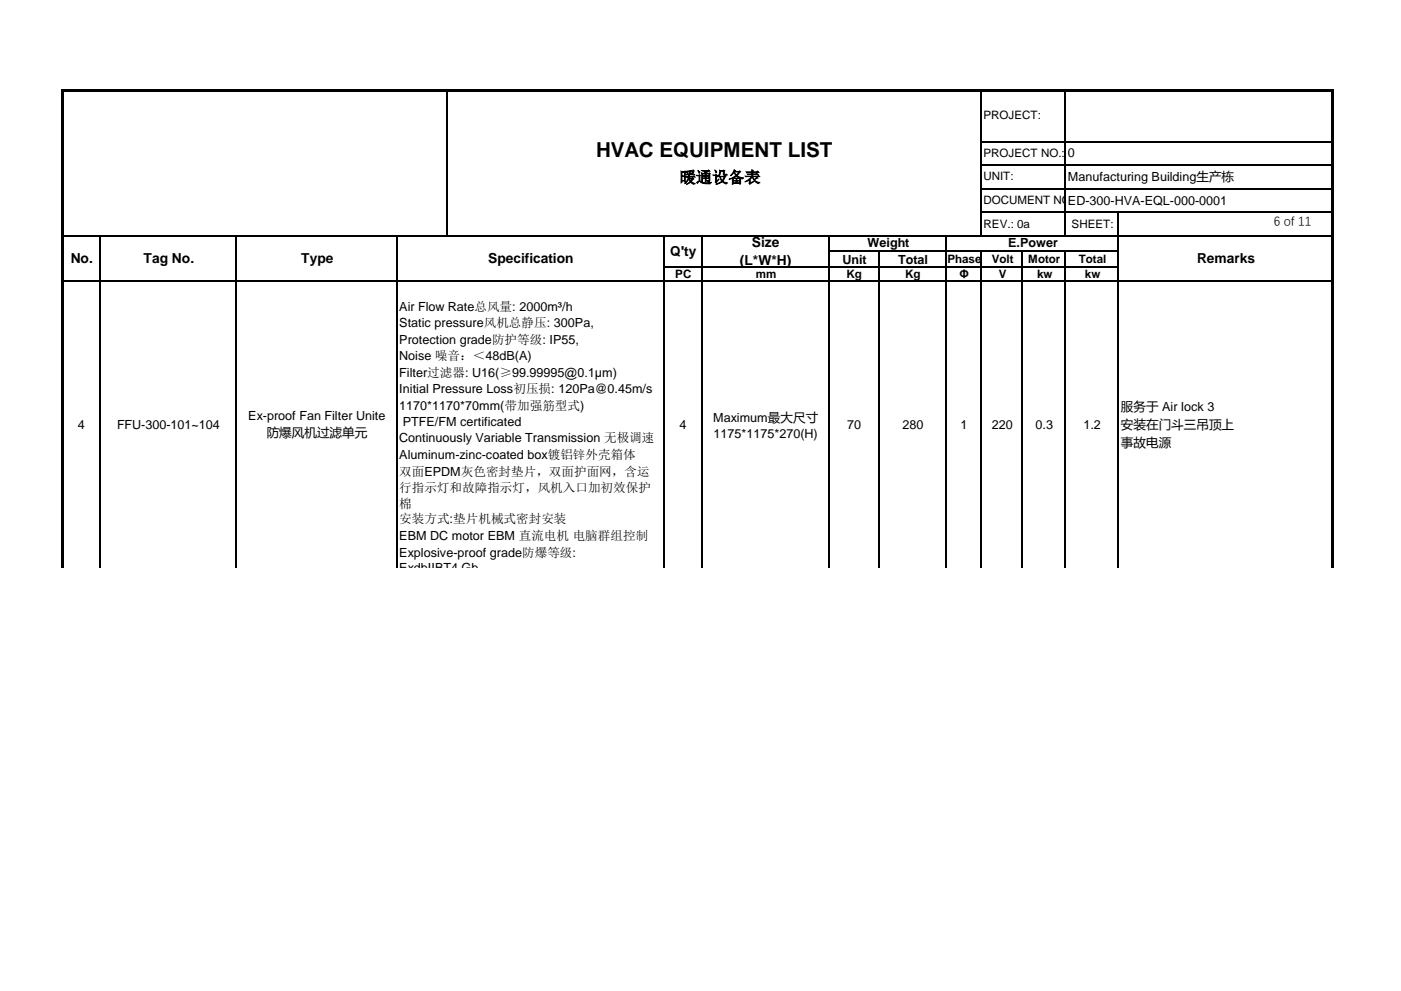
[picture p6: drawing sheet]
<svg xmlns="http://www.w3.org/2000/svg" width="297mm" height="210mm" viewBox="0 0 297 210" stroke-linecap="round" stroke-linejoin="round" font-family="sans-serif">
<defs><g id="words">
<text font-size="4.4" x="126.3" y="33.3">HVAC EQUIPMENT LIST</text>
<text font-size="3.4" x="144.1" y="38.7">暖通设备表</text>
<g font-size="2.9">
<text x="159.4" y="52.4">Size</text>
<text x="15" y="55.7">No.</text>
<text x="30.4" y="55.7">Tag No.</text>
<text x="63.8" y="55.7">Type</text>
<text x="103.5" y="55.7">Specification</text>
<text x="142" y="54.2">Q'ty</text>
<text x="156.8" y="56.1">(L*W*H)</text>
<text x="253.7" y="55.7">Remarks</text>
</g>
<g font-size="2.7">
<text x="226.3" y="33.4">0</text>
<text x="226.3" y="38.3">Manufacturing Building生产栋</text>
<text x="226.3" y="43.4">ED-300-HVA-EQL-000-0001</text>
<text x="270" y="47.8">6 of 11</text>
<text x="183.8" y="52.4">Weight</text>
<text x="213.7" y="52.4">E.Power</text>
<text x="178.5" y="55.8">Unit</text>
<text x="190.4" y="55.8">Total</text>
<text x="84.6" y="65.8">Air Flow Rate总风量: 2000m³/h</text>
<text x="84.6" y="69.3">Static pressure风机总静压: 300Pa,</text>
<text x="84.6" y="72.8">Protection grade防护等级: IP55,</text>
<text x="84.6" y="76.3">Noise 噪音：＜48dB(A)</text>
<text x="84.6" y="79.9">Filter过滤器: U16(≥99.99995@0.1μm)</text>
<text x="84.6" y="83.4">Initial Pressure Loss初压损: 120Pa@0.45m/s</text>
<text x="52.6" y="89.1">Ex-proof Fan Filter Unite</text>
<text x="84.6" y="86.9">1170*1170*70mm(带加强筋型式)</text>
<text x="151.1" y="89.3">Maximum最大尺寸</text>
<text x="237.6" y="87.2">服务于 Air lock 3</text>
<text x="16.5" y="91">4</text>
<text x="24.8" y="91">FFU-300-101~104</text>
<text x="56.5" y="92.7">防爆风机过滤单元</text>
<text x="84.6" y="93.7">Continuously Variable Transmission 无极调速</text>
<text x="85.4" y="90.2">PTFE/FM certificated</text>
<text x="144" y="91">4</text>
<text x="151.2" y="92.9">1175*1175*270(H)</text>
<text x="179.6" y="91">70</text>
<text x="191.2" y="91">280</text>
<text x="203.6" y="91">1</text>
<text x="210.2" y="91">220</text>
<text x="219.4" y="91">0.3</text>
<text x="229.6" y="91">1.2</text>
<text x="237.6" y="91">安装在门斗三吊顶上</text>
<text x="237.6" y="94.8">事故电源</text>
<text x="84.6" y="97.3">Aluminum-zinc-coated box镀铝锌外壳箱体</text>
<text x="84.6" y="100.8">双面EPDM灰色密封垫片，双面护面网，含运</text>
<text x="84.6" y="104.3">行指示灯和故障指示灯，风机入口加初效保护</text>
<text x="84.6" y="107.6">棉</text>
<text x="84.6" y="110.9">安装方式:垫片机械式密封安装</text>
<text x="84.6" y="114.4">EBM DC motor EBM 直流电机 电脑群组控制</text>
<text x="84.6" y="117.9">Explosive-proof grade防爆等级:</text>
<text x="84.6" y="121.3">ExdbIIBT4 Gb</text>
</g>
<g font-size="2.5">
<text x="208.4" y="25.3">PROJECT:</text>
<text x="208.4" y="33.2">PROJECT NO.:</text>
<text x="208.4" y="38.2">UNIT:</text>
<text x="208.4" y="43.2">DOCUMENT NO.:</text>
<text x="208.4" y="48.2">REV.: 0a</text>
<text x="227.1" y="48.4">SHEET:</text>
<text x="143.1" y="58.9">PC</text>
<text x="160.2" y="58.9">mm</text>
<text x="179.4" y="59">Kg</text>
<text x="191.8" y="59">Kg</text>
<text x="200.8" y="55.8">Phase</text>
<text x="203.4" y="59">Φ</text>
<text x="210.2" y="55.8">Volt</text>
<text x="211.7" y="58.9">V</text>
<text x="217.9" y="55.8">Motor</text>
<text x="219.8" y="58.9">kw</text>
<text x="228.7" y="55.8">Total</text>
<text x="229.9" y="58.9">kw</text>
</g>
</g></defs>
<g fill="none" stroke="#000" stroke-width=".25">
<path d="M94.7 19.4v30.7M207.9 19.4v30.7M225.8 19.4v30.7M208.1 30h74.1M208.1 35h74.1M13.4 50h268.8M13.4 59.6h268.8M21.2 50.1v70.3M50.1 50.1v70.3M84.1 50.1v70.3M140.6 50.1v70.3M140.8 56.5h96.3"/>
<path d="M148.7 50.1v70.3M175.7 50.1v70.3M175.8 53.3h61.3M186.2 53.4v67M200.6 50.1v70.3M207.9 53.4v67M208.1 40h74.1M208.1 45h74.1M216.7 53.4v67M225.8 53.4v67M237 45.1v75.3"/>
</g>
<g fill="#000">
<path d="M13.4 18.9h269.2v.5h-269.2z" fill-rule="evenodd"/>
<path d="M13 18.9h.4v40.8h-.4z" fill-rule="evenodd"/>
<path d="M282.2 19.4h.4v40.3h-.4z" fill-rule="evenodd"/>
<path d="M13 59.4h.4v61h-.4z" fill-rule="evenodd"/>
<path d="M282.2 59.4h.4v61h-.4z" fill-rule="evenodd"/>
</g>
<use href="#words"/>
</svg>
